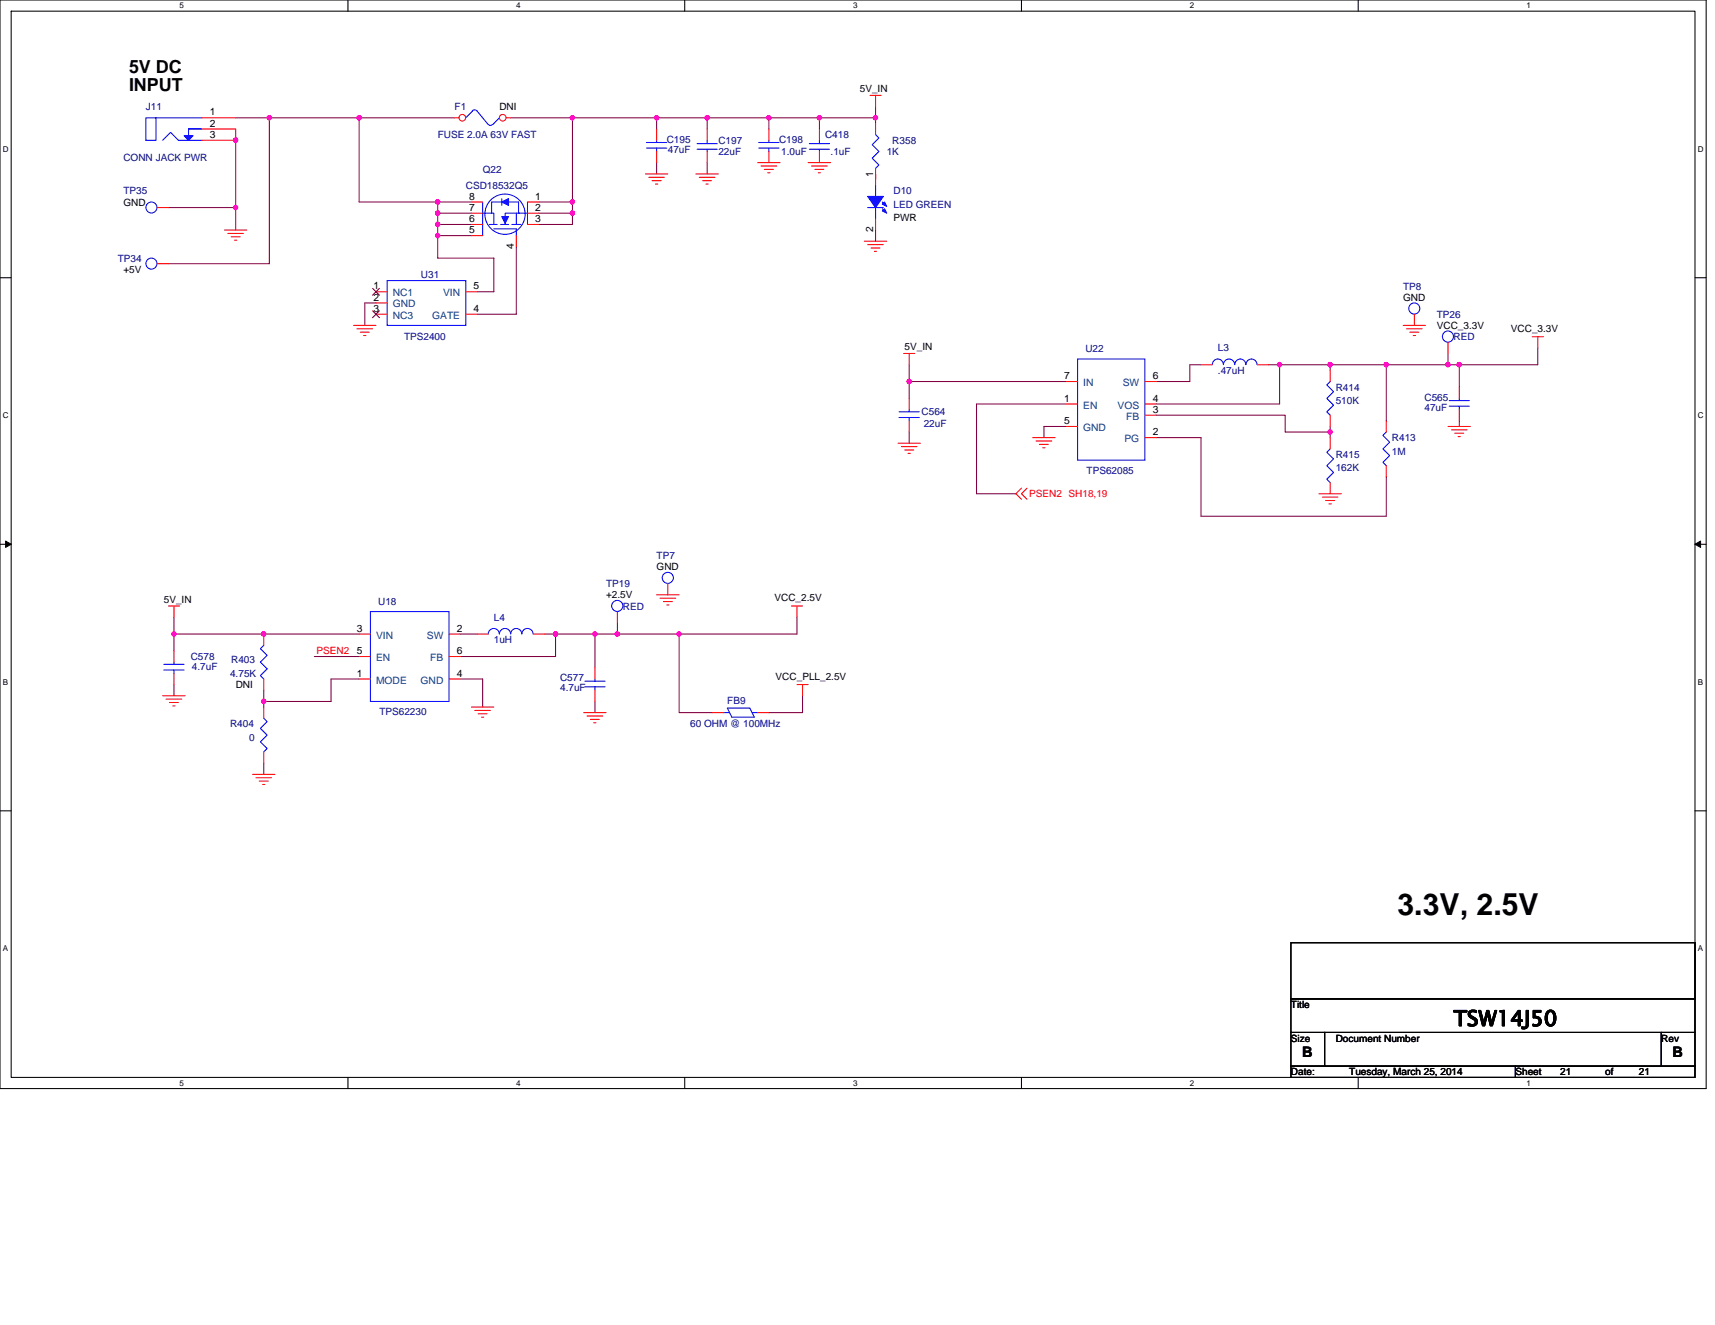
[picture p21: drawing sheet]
<svg xmlns="http://www.w3.org/2000/svg" width="279mm" height="216mm" viewBox="0 0 279 216" stroke-linecap="round" stroke-linejoin="round" font-family="sans-serif">
<defs><g id="words">
<text font-size="4.9" x="227.7" y="149">3.3V, 2.5V</text>
<text font-size="3.5" x="236.8" y="167.2">TSW14J50</text>
<g font-size="2.9">
<text x="21" y="11.9">5V DC</text>
<text x="21" y="14.9">INPUT</text>
</g>
<g font-size="2.4">
<text x="212.1" y="172.3">B</text>
<text x="272.5" y="172.3">B</text>
</g>
<g font-size="1.7">
<text x="34.2" y="22.5">3</text>
<text x="34.2" y="20.6">2</text>
<text x="34.2" y="18.8">1</text>
<text x="142.3" y="28.9" transform="rotate(-90 142.3 28.9)">1</text>
<text x="76.4" y="34.4">7</text>
<text x="76.4" y="32.5">8</text>
<text x="87.2" y="34.4">2</text>
<text x="87.2" y="32.5">1</text>
<text x="76.4" y="38">5</text>
<text x="76.4" y="36.2">6</text>
<text x="83.7" y="40.6" transform="rotate(-90 83.7 40.6)">4</text>
<text x="87.2" y="36.2">3</text>
<text x="142.3" y="37.8" transform="rotate(-90 142.3 37.8)">2</text>
<text x="60.9" y="47.2">1</text>
<text x="77.2" y="47.2">5</text>
<text x="60.9" y="49">2</text>
<text x="60.9" y="50.8">3</text>
<text x="77.2" y="50.8">4</text>
<text x="173.4" y="61.8">7</text>
<text x="173.4" y="65.4">1</text>
<text x="187.8" y="61.8">6</text>
<text x="187.8" y="65.4">4</text>
<text x="173.4" y="69.1">5</text>
<text x="187.8" y="70.9">2</text>
<text x="187.8" y="67.3">3</text>
<text x="58.1" y="102.9">3</text>
<text x="58.1" y="106.6">5</text>
<text x="74.4" y="102.9">2</text>
<text x="74.4" y="106.6">6</text>
<text x="58.1" y="110.3">1</text>
<text x="74.4" y="110.3">4</text>
</g>
<g font-size="1.7" fill="#004080">
<text x="64" y="48.3">NC1</text>
<text x="64" y="50.1">GND</text>
<text x="64" y="51.9">NC3</text>
<text x="70.4" y="51.9">GATE</text>
<text x="72.2" y="48.3">VIN</text>
<text x="176.5" y="62.9">IN</text>
<text x="182.9" y="62.9">SW</text>
<text x="176.5" y="66.6">EN</text>
<text x="176.5" y="70.2">GND</text>
<text x="182.1" y="66.6">VOS</text>
<text x="183.5" y="68.4">FB</text>
<text x="183.2" y="72.1">PG</text>
<text x="61.3" y="104.1">VIN</text>
<text x="61.3" y="107.7">EN</text>
<text x="69.5" y="104.1">SW</text>
<text x="70.1" y="107.7">FB</text>
<text x="61.3" y="111.4">MODE</text>
<text x="68.5" y="111.4">GND</text>
</g>
<g font-size="1.6" fill="#000080">
<text x="23.8" y="17.9">J11</text>
<text x="74.1" y="17.9">F1</text>
<text x="71.3" y="22.5">FUSE 2.0A 63V FAST</text>
<text x="108.6" y="23.2">C195</text>
<text x="117" y="23.4">C197</text>
<text x="126.9" y="23.2">C198</text>
<text x="134.4" y="22.5">C418</text>
<text x="145.4" y="23.4">R358</text>
<text x="20.1" y="26.2">CONN JACK PWR</text>
<text x="78.6" y="28.2">Q22</text>
<text x="108.8" y="24.9">47uF</text>
<text x="117" y="25.3">22uF</text>
<text x="127.3" y="25.3">1.0uF</text>
<text x="135.3" y="25.3">.1uF</text>
<text x="144.5" y="25.3">1K</text>
<text x="20.1" y="31.6">TP35</text>
<text x="75.9" y="30.7">CSD18532Q5</text>
<text x="145.6" y="31.6">D10</text>
<text x="145.6" y="33.8">LED GREEN</text>
<text x="19.2" y="42.6">TP34</text>
<text x="68.6" y="45.4">U31</text>
<text x="228.6" y="47.2">TP8</text>
<text x="234.1" y="51.8">TP26</text>
<text x="65.8" y="55.4">TPS2400</text>
<text x="176.8" y="57.4">U22</text>
<text x="198.4" y="57.3">L3</text>
<text x="236.8" y="55.4">RED</text>
<text x="198.4" y="60.9">.47uH</text>
<text x="217.6" y="63.6">R414</text>
<text x="217.6" y="65.8">510K</text>
<text x="232.1" y="65.3">C565</text>
<text x="150.1" y="67.7">C564</text>
<text x="150.5" y="69.5">22uF</text>
<text x="226.8" y="71.9">R413</text>
<text x="232.1" y="67">47uF</text>
<text x="177" y="77.2">TPS62085</text>
<text x="217.6" y="74.6">R415</text>
<text x="217.6" y="76.8">162K</text>
<text x="226.8" y="74.1">1M</text>
<text x="98.7" y="95.7">TP19</text>
<text x="107" y="91.1">TP7</text>
<text x="61.6" y="98.6">U18</text>
<text x="80.5" y="101.1">L4</text>
<text x="101.5" y="99.3">RED</text>
<text x="31.1" y="107.5">C578</text>
<text x="80.5" y="104.8">1uH</text>
<text x="31.3" y="109.2">4.7uF</text>
<text x="37.5" y="110.3">4.75K</text>
<text x="37.7" y="108.1">R403</text>
<text x="91.2" y="111">C577</text>
<text x="91.2" y="112.7">4.7uF</text>
<text x="37.5" y="118.5">R404</text>
<text x="61.8" y="116.5">TPS62230</text>
<text x="112.5" y="118.5">60 OHM @ 100MHz</text>
<text x="118.5" y="114.7">FB9</text>
<text x="40.6" y="120.7">0</text>
</g>
<g font-size="1.6">
<text x="81.4" y="17.9">DNI</text>
<text x="140.1" y="15">5V_IN</text>
<text x="20.1" y="33.5">GND</text>
<text x="145.6" y="36">PWR</text>
<text x="20.1" y="44.5">+5V</text>
<text x="228.6" y="49">GND</text>
<text x="234.1" y="53.6">VCC_3.3V</text>
<text x="147.4" y="57.1">5V_IN</text>
<text x="246.1" y="54.1">VCC_3.3V</text>
<text x="107" y="92.9">GND</text>
<text x="26.7" y="98.2">5V_IN</text>
<text x="98.7" y="97.5">+2.5V</text>
<text x="126.2" y="97.9">VCC_2.5V</text>
<text x="38.4" y="112.1">DNI</text>
<text x="126.4" y="110.8">VCC_PLL_2.5V</text>
<text x="210.3" y="164.2">Title</text>
<text x="210.3" y="169.7">Size</text>
<text x="217.6" y="169.7">Document Number</text>
<text x="270.7" y="169.7">Rev</text>
<text x="210.3" y="175.2">Date:</text>
<text x="219.8" y="175.2">Tuesday, March 25, 2014</text>
<text x="246.9" y="175.2">Sheet</text>
<text x="254.2" y="175.2">21</text>
<text x="261.5" y="175.2">of</text>
<text x="267" y="175.2">21</text>
</g>
<g font-size="1.6" fill="#f00">
<text x="167.7" y="81">PSEN2 SH18,19</text>
<text x="51.6" y="106.6">PSEN2</text>
</g>
<g font-size="1.3">
<text x="29.3" y="1.4">5</text>
<text x="84.1" y="1.4">4</text>
<text x="139" y="1.4">3</text>
<text x="193.8" y="1.4">2</text>
<text x="248.7" y="1.4">1</text>
<text x=".5" y="24.7">D</text>
<text x="276.6" y="24.7">D</text>
<text x=".5" y="68.2">C</text>
<text x="276.6" y="68.2">C</text>
<text x=".5" y="111.6">B</text>
<text x="276.6" y="111.6">B</text>
<text x=".5" y="155">A</text>
<text x="276.6" y="155">A</text>
<text x="29.3" y="176.9">5</text>
<text x="84.1" y="176.9">4</text>
<text x="139" y="176.9">3</text>
<text x="193.8" y="176.9">2</text>
<text x="248.7" y="176.9">1</text>
</g>
</g></defs>
<path d="M0 0h278v177.4h-278zM1.8 1.8h274.3v173.8h-274.3z" fill="none" stroke="#000" stroke-width=".17"/>
<g fill="#fff">
<path d="M29.3 .2h.7v1.5h-.7z"/>
<path d="M29.3 175.7h.7v1.5h-.7z"/>
</g>
<path d="M56.7 0v1.8M56.7 175.6v1.8" fill="none" stroke="#000" stroke-width=".17"/>
<g fill="#fff">
<path d="M84.1 .2h.7v1.5h-.7z"/>
<path d="M84.1 175.7h.7v1.5h-.7z"/>
</g>
<path d="M111.5 0v1.8M111.5 175.6v1.8" fill="none" stroke="#000" stroke-width=".17"/>
<g fill="#fff">
<path d="M139 .2h.7v1.5h-.7z"/>
<path d="M139 175.7h.7v1.5h-.7z"/>
</g>
<path d="M166.4 0v1.8M166.4 175.6v1.8" fill="none" stroke="#000" stroke-width=".17"/>
<g fill="#fff">
<path d="M193.8 .2h.8v1.5h-.8z"/>
<path d="M193.8 175.7h.8v1.5h-.8z"/>
</g>
<path d="M221.3 0v1.8M221.3 175.6v1.8" fill="none" stroke="#000" stroke-width=".17"/>
<g fill="#fff">
<path d="M248.7 .2h.7v1.5h-.7z"/>
<path d="M248.7 175.7h.7v1.5h-.7z"/>
<path d="M.5 23.5h.9v1.5h-.9z"/>
<path d="M276.6 23.5h1v1.5h-1z"/>
<path d="M.5 67h.9v1.4h-.9z"/>
<path d="M276.6 67h1v1.4h-1z"/>
</g>
<path d="M0 45.3h1.8M276.1 45.3h1.9" fill="none" stroke="#000" stroke-width=".17"/>
<g fill="#fff">
<path d="M.5 110.4h.8v1.5h-.8z"/>
<path d="M276.6 110.4h.9v1.5h-.9z"/>
</g>
<path d="M0 88.7h1.8M276.1 88.7h1.9" fill="none" stroke="#000" stroke-width=".17"/>
<path d="M.9 88.2l.9 .5-.9 .5zM276.1 88.7l1-.5v1z" fill="#000" stroke="#000" stroke-width=".16"/>
<g fill="#fff">
<path d="M.5 153.8h.8v1.5h-.8z"/>
<path d="M276.6 153.8h.9v1.5h-.9z"/>
</g>
<path d="M0 132.1h1.8M276.1 132.1h1.9M210.3 153.6h65.8v9.2M210.3 153.6h65.8v9.2h-65.8zM210.3 162.8h65.8v5.4h-65.8zM210.3 168.2h5.5v5.5h-5.5zM210.3 173.7h36.6v1.9h-36.6zM215.8 168.2h54.9v5.5h-54.9zM246.9 173.7h29.2v1.9h-29.2zM270.7 168.2h5.4v5.5h-5.4z" fill="none" stroke="#000" stroke-width=".17"/>
<g fill="none" stroke="#800040" stroke-width=".17">
<path d="M38.4 19.2h5.5M43.9 19.2v23.8h-16.5M43.9 19.2h14.6M58.5 19.2h15.6M58.5 19.2v13.7h12.8M83.2 19.2h10.1M93.3 19.2h21.9M93.3 19.2v13.7M107 19.2v1.8M115.2 19.2v1.8M115.2 19.2h10.1M125.3 19.2h8.2"/>
<path d="M125.3 19.2v1.8M133.5 19.2v1.8M133.5 19.2h9.1M142.6 19.2v.9M142.6 17.4v1.8M27.4 33.8h11M38.4 21v12.8M38.4 33.8v3.7M71.3 32.9v1.8M71.3 32.9h5.5M71.3 38.4h5.5M71.3 34.7v1.9h5.5"/>
<path d="M71.3 34.7h5.5M71.3 38.4v3.7h9.2v5.4h-2.8M71.3 36.6v1.8M87.8 32.9h5.5M87.8 34.7h5.5M93.3 32.9v1.8M93.3 34.7v1.9h-5.5M107 26.5v1.8M115.2 26.5v1.8M142.6 37.5v1.8M142.6 28.3v1M61.3 49.4h-1.9v3.6"/>
<path d="M84.1 40.2v11h-6.4M148.1 59.4v2.8M195.7 59.4h-1.9v2.8h-5.4M206.7 59.4h1.8M208.5 59.4v6.4h-20.1M208.5 59.4h8.2M216.7 59.4v.9M216.7 59.4h9.1M225.8 59.4v9.2M225.8 59.4h10.1M235.9 57.6v1.8M235.9 59.4h1.8"/>
<path d="M237.7 59.4v3.7M250.5 56.7v2.7h-12.8M148.1 62.2v2.7M148.1 70.4v1.8M148.1 62.2h25.6M173.7 65.8h-14.6v14.7h6.4M173.7 69.5h-3.6v1.8M188.4 71.3h7.3v12.8h30.1v-6.4M188.4 67.6h21v2.8h7.3M216.7 69.5v.9M216.7 70.4v.9M237.7 68.6v.9"/>
<path d="M28.3 111.5v1.9M28.3 103.3h30.2M28.3 103.3v2.8M28.3 100.6v2.7M43 114.3v.9M43 112.5v1.8M51.2 107h7.3M58.5 110.6h-4.6v3.7h-10.9M75 103.3h2.7M75 110.6h3.6v4.6M88.7 103.3h1.8M90.5 103.3h6.4"/>
<path d="M90.5 103.3v3.7h-15.5M96.9 114.3v1.8M96.9 103.3v5.5M96.9 103.3h3.7M100.6 101.5v1.8M100.6 103.3h10M110.6 103.3v12.8h5.5M129.8 100.6v2.7h-19.2M130.7 113.4v2.7h-5.4M43 124.4v1.8"/>
</g>
<g fill="#f0f" stroke="#f0f" stroke-width=".17">
<circle cx="38.4" cy="22.8" r=".36"/>
<circle cx="38.4" cy="33.8" r=".35"/>
<circle cx="43.9" cy="19.2" r=".35"/>
<circle cx="58.5" cy="19.2" r=".36"/>
<circle cx="93.2" cy="32.9" r=".35"/>
<circle cx="93.2" cy="19.2" r=".35"/>
<circle cx="71.3" cy="38.4" r=".35"/>
<circle cx="71.3" cy="36.6" r=".36"/>
<circle cx="71.3" cy="34.7" r=".35"/>
<circle cx="93.2" cy="34.7" r=".35"/>
<circle cx="71.3" cy="32.9" r=".35"/>
<circle cx="125.3" cy="19.2" r=".35"/>
<circle cx="115.2" cy="19.2" r=".35"/>
<circle cx="107" cy="19.2" r=".35"/>
<circle cx="142.6" cy="19.2" r=".35"/>
<circle cx="133.5" cy="19.2" r=".35"/>
<circle cx="96.9" cy="103.3" r=".35"/>
<circle cx="110.6" cy="103.3" r=".35"/>
<circle cx="100.6" cy="103.3" r=".36"/>
<circle cx="43" cy="103.3" r=".35"/>
<circle cx="28.3" cy="103.3" r=".35"/>
<circle cx="90.5" cy="103.3" r=".36"/>
<circle cx="216.7" cy="70.4" r=".35"/>
<circle cx="216.7" cy="59.4" r=".36"/>
<circle cx="208.5" cy="59.4" r=".36"/>
<circle cx="225.8" cy="59.4" r=".36"/>
<circle cx="148.1" cy="62.2" r=".35"/>
<circle cx="235.9" cy="59.4" r=".36"/>
<circle cx="237.7" cy="59.4" r=".36"/>
<circle cx="42.9" cy="114.3" r=".36"/>
</g>
<g fill="none" stroke="#f00" stroke-width=".17">
<path d="M141.7 15.5h1.9M142.6 15.5v1.9M36.6 37.5h3.6M37.1 38h2.6M37.7 38.6h1.4M38.2 39.1h.4M105.2 28.3h3.6M105.7 28.9h2.5M106.2 29.4h1.5M106.8 30h.4M113.4 28.3h3.6M113.9 28.9h2.6"/>
<path d="M114.5 29.4h1.4M115 30h.4M123.4 26.5h3.7M124 27.1h2.5M124.5 27.6h1.5M125.1 28.2h.4M131.7 26.5h3.6M132.2 27.1h2.6M132.8 27.6h1.4M133.3 28.2h.4M140.8 39.3h3.7M141.4 39.9h2.5"/>
<path d="M142.6 20.1v1.8M142.6 27.4v1.9M57.6 53h3.7M58.1 53.6h2.6M58.7 54.1h1.5M59.2 54.7h.4M141.9 40.4h1.5M142.5 41h.3M147.2 57.6h1.8M148.1 57.6v1.8M228.6 53h3.6M229.2 53.6h2.5"/>
<path d="M229.7 54.1h1.5M230.2 54.7h.4M249.6 54.9h1.9M250.5 54.9v1.8M146.3 72.2h3.6M146.9 72.8h2.5M147.4 73.3h1.5M147.9 73.9h.4M166.4 79.5l-.9 1 .9 .9M167.3 79.5l-.9 1 .9 .9M168.2 71.3h3.7M168.8 71.9h2.5"/>
<path d="M169.3 72.4h1.5M169.9 73h.3M225.8 68.6v1.8M225.8 75.9v1.8M235.9 69.5h3.7M236.5 70h2.5M237 70.6h1.5M237.6 71.1h.3M27.4 98.7h1.9M28.3 98.7v1.9M107 96.9h3.6M107.5 97.5h2.6"/>
<path d="M108.1 98h1.4M108.6 98.6h.4M128.9 98.7h1.8M129.8 98.7v1.9M214.9 80.5h3.6M215.4 81h2.6M216 81.6h1.4M216.5 82.1h.4M26.5 113.4h3.7M27.1 113.9h2.5M27.6 114.5h1.5M28.2 115h.3"/>
<path d="M76.8 115.2h3.7M77.3 115.8h2.6M77.7 103.3h1.8M77.9 116.3h1.5M78.4 116.9h.4M86.9 103.3h1.8M95.1 116.1h3.6M95.6 116.7h2.6M96.2 117.2h1.4M96.7 117.8h.4M129.8 111.5h1.9M130.7 111.5v1.9"/>
<path d="M41.1 126.2h3.7M41.7 126.7h2.5M42.2 127.3h1.5M42.8 127.8h.4"/>
</g>
<path d="M76.9 18.1l.4-.2 .3 .1 1.9 2.3M77 18.1l-1.1 1.1M81.4 19.2l-1.1 1.1M79.6 20.3l.3 .1 .3-.1M142.6 21.9l.6 .6-1.1 1.1 1.1 1.1-1.1 1.1 1.1 1.1-.6 .5M225.8 70.4l-.5 .6 1.1 1.1-1.1 1.1 1.1 1-1.1 1.1 .5 .6M81.3 103.3a.9 .9 0 0 0-.9-.9 .9 .9 0 0 0-.9 .9M83.2 103.3a.91 .91 0 0 0-.9-.9 .91 .91 0 0 0-.9 .9M85 103.3a.9 .9 0 0 0-.9-.9 .9 .9 0 0 0-.9 .9M86.8 103.3a.91 .91 0 0 0-.9-.9 .91 .91 0 0 0-.9 .9" fill="none" stroke="#00f" stroke-width=".17"/>
<circle cx="75.3" cy="19.2" r=".54" fill="#fff" stroke="#f00" stroke-width=".17"/>
<path d="M74.1 19.2h.7" fill="none" stroke="#f00" stroke-width=".17"/>
<circle cx="81.9" cy="19.2" r=".54" fill="#fff" stroke="#f00" stroke-width=".17"/>
<g fill="none" stroke="#f00" stroke-width=".17">
<path d="M32.9 19.2h5.5M82.5 19.2h.7M25.6 33.8h1.8M32.9 22.9h5.5M32.9 21h5.5M76.8 38.4h1.8M76.8 36.6h1.8M76.8 34.7h1.8M76.8 32.9h1.8M84.1 38.4v1.8M85.9 34.7h1.9M85.9 32.9h1.9"/>
<path d="M85.9 36.6h1.9M107 21v1.9M107 24.7v1.8M115.2 24.7v1.8M115.2 21v1.9M125.3 21v1.9M125.3 24.7v1.8M133.5 24.7v1.8M133.5 21v1.9M142.6 28.3v1.9M142.6 35.6v1.9M25.6 43h1.8"/>
<path d="M61.3 47.5h1.8M61.3 49.4h1.8M61.3 51.2h1.8M75.9 51.2h1.8M75.9 47.5h1.8M195.7 59.4h1.8M204.8 59.4h1.9M230.4 51.2v1.8M235.9 55.8v1.8M148.1 64.9v1.8M148.1 68.6v1.8M173.7 62.2h1.9"/>
<path d="M173.7 65.8h1.9M173.7 69.5h1.9M186.5 62.2h1.9M186.5 67.6h1.9M186.5 65.8h1.9M186.5 71.3h1.9M216.7 60.3v1.9M216.7 67.6v1.9M216.7 71.3v1.9M216.7 78.6v1.9M237.7 63.1v1.8M237.7 66.7v1.9"/>
<path d="M100.6 99.7v1.8M108.8 95.1v1.8M28.3 106.1v1.8M28.3 109.7v1.8M43 103.3v1.9M43 110.6v1.9M43 115.2v1.8M58.5 103.3h1.8M58.5 107h1.8M58.5 110.6h1.8M73.2 110.6h1.8M73.2 103.3h1.8"/>
<path d="M73.2 107h1.8M96.9 108.8v1.8M96.9 112.5v1.8M116.1 116.1h1.8M123.4 116.1h1.9M43 122.5v1.9"/>
</g>
<g fill="none" stroke="#00f" stroke-width=".17">
<path d="M23.8 19.2h1.6v3.7h-1.6zM25.4 19.2h7.5M26.5 22.9l1.3-1.3 1.3 1.3h3.8M30.7 21h2.2zM30.7 21v1.1M78.6 34.7h1.9v1.9M78.6 32.9v5.5M79.7 36.6h1.3M80.5 37.3h3.6v1.1M81.6 36.6h1.2M81.7 32.4v1.1M81.9 32.9h-1.8v1.8"/>
<path d="M83.4 36.6h1.5M84.1 34.7v1.9M84.7 34.7h-2.4v1.9M85.9 34.7v1.9M85.9 32.9v1.8h-1.4v-1.8h-1.7M105.3 24.1h3.3M105.3 23.2h3.3M107 22.9v.3M107 24.1v.6M113.6 23.4h3.3M113.6 24.3h3.3M115.2 24.3v.4"/>
<path d="M115.2 22.9v.5M123.6 24.1h3.3M123.6 23.2h3.3M125.3 22.9v.3M125.3 24.1v.6M131.8 23.4h3.3M131.8 24.3h3.3M133.5 24.3v.4M133.5 22.9v.5M141.4 33.8h2.5M142.6 30.2v1.8M142.6 33.8v1.8"/>
<path d="M143.7 32.9l.6 .6M143.7 34l.6 .6M63.1 45.7h12.8v7.3h-12.8zM175.6 58.5h10.9v16.5h-10.9zM197.5 59.4a.9 .9 0 0 1 .9-.9 .9 .9 0 0 1 .9 .9M199.3 59.4a.91 .91 0 0 1 .9-.9 .91 .91 0 0 1 .9 .9 .91 .91 0 0 1 1-.9 .91 .91 0 0 1 .9 .9M203 59.4a.9 .9 0 0 1 .9-.9 .9 .9 0 0 1 .9 .9M146.5 68h3.3M146.5 67.1h3.3M148.1 66.7v.4M148.1 68v.6M216.7 62.2l-.5 .5 1.1 1.1-1.1 1.1 1.1 1.1-1.1 1.1 .5 .5"/>
<path d="M216.7 73.2l-.5 .5 1.1 1.1-1.1 1.1 1.1 1.1-1.1 1.1 .5 .5M236.1 66.2h3.3M236.1 65.3h3.3M237.7 64.9v.4M237.7 66.2v.5M60.3 99.7h12.9v14.6h-12.9zM26.7 109.2h3.3M26.7 108.2h3.3M28.3 107.9v.3M28.3 109.2v.5M43 105.2l-.6 .5 1.1 1.1-1.1 1.1 1.1 1.1-1.1 1.1 .6 .5M43 117l.5 .6-1.1 1.1 1.1 1.1-1.1 1.1 1.1 1.1-.5 .5"/>
<path d="M95.3 111.9h3.3M95.3 111h3.3M96.9 110.6v.4M96.9 111.9v.6M117.9 116.1h1M118.5 115.4h3.7l.7 1.5h-3.7zM122.5 116.1h.9"/>
<circle cx="24.7" cy="33.8" r=".9"/>
<circle cx="82.3" cy="34.9" r="3.3"/>
<circle cx="24.7" cy="43" r=".9"/>
<circle cx="230.4" cy="50.3" r=".9"/>
<circle cx="235.9" cy="54.8" r=".9"/>
<circle cx="100.6" cy="98.7" r=".9"/>
<circle cx="108.8" cy="94.2" r=".9"/>
</g>
<g fill="#00f" stroke="#00f" stroke-width=".17">
<path d="M81.7 35.3h1.1l-.5 1.1z" fill-rule="evenodd"/>
<path d="M81.7 32.9l1.1-.5v1.1z" fill-rule="evenodd"/>
<path d="M30 22.1h1.5l-.8 .8z" fill-rule="evenodd"/>
<path d="M141.4 32h2.5l-1.3 1.8z" fill-rule="evenodd"/>
<path d="M144.1 34l.4 .7-.8-.3z" fill-rule="evenodd"/>
<path d="M143.7 33.3l.4-.4 .4 .7z" fill-rule="evenodd"/>
</g>
<path d="M60.7 47l1.1 1.1M60.7 50.7l1.1 1.1M61.8 47l-1.1 1.1M61.8 50.7l-1.1 1.1" fill="none" stroke="#800000" stroke-width=".16"/>
<g fill="#f0f" stroke="#f0f" stroke-width=".17">
<circle cx="38.4" cy="22.8" r=".36"/>
<circle cx="38.4" cy="33.8" r=".35"/>
<circle cx="43.9" cy="19.2" r=".35"/>
<circle cx="58.5" cy="19.2" r=".36"/>
<circle cx="93.2" cy="32.9" r=".35"/>
<circle cx="93.2" cy="19.2" r=".35"/>
<circle cx="71.3" cy="38.4" r=".35"/>
<circle cx="71.3" cy="36.6" r=".36"/>
<circle cx="71.3" cy="34.7" r=".35"/>
<circle cx="93.2" cy="34.7" r=".35"/>
<circle cx="71.3" cy="32.9" r=".35"/>
<circle cx="125.3" cy="19.2" r=".35"/>
<circle cx="115.2" cy="19.2" r=".35"/>
<circle cx="107" cy="19.2" r=".35"/>
<circle cx="142.6" cy="19.2" r=".35"/>
<circle cx="133.5" cy="19.2" r=".35"/>
<circle cx="96.9" cy="103.3" r=".35"/>
<circle cx="110.6" cy="103.3" r=".35"/>
<circle cx="100.6" cy="103.3" r=".36"/>
<circle cx="43" cy="103.3" r=".35"/>
<circle cx="28.3" cy="103.3" r=".35"/>
<circle cx="90.5" cy="103.3" r=".36"/>
<circle cx="216.7" cy="70.4" r=".35"/>
<circle cx="216.7" cy="59.4" r=".36"/>
<circle cx="208.5" cy="59.4" r=".36"/>
<circle cx="225.8" cy="59.4" r=".36"/>
<circle cx="148.1" cy="62.2" r=".35"/>
<circle cx="235.9" cy="59.4" r=".36"/>
<circle cx="237.7" cy="59.4" r=".36"/>
<circle cx="42.9" cy="114.3" r=".36"/>
</g>
<use href="#words"/>
</svg>
